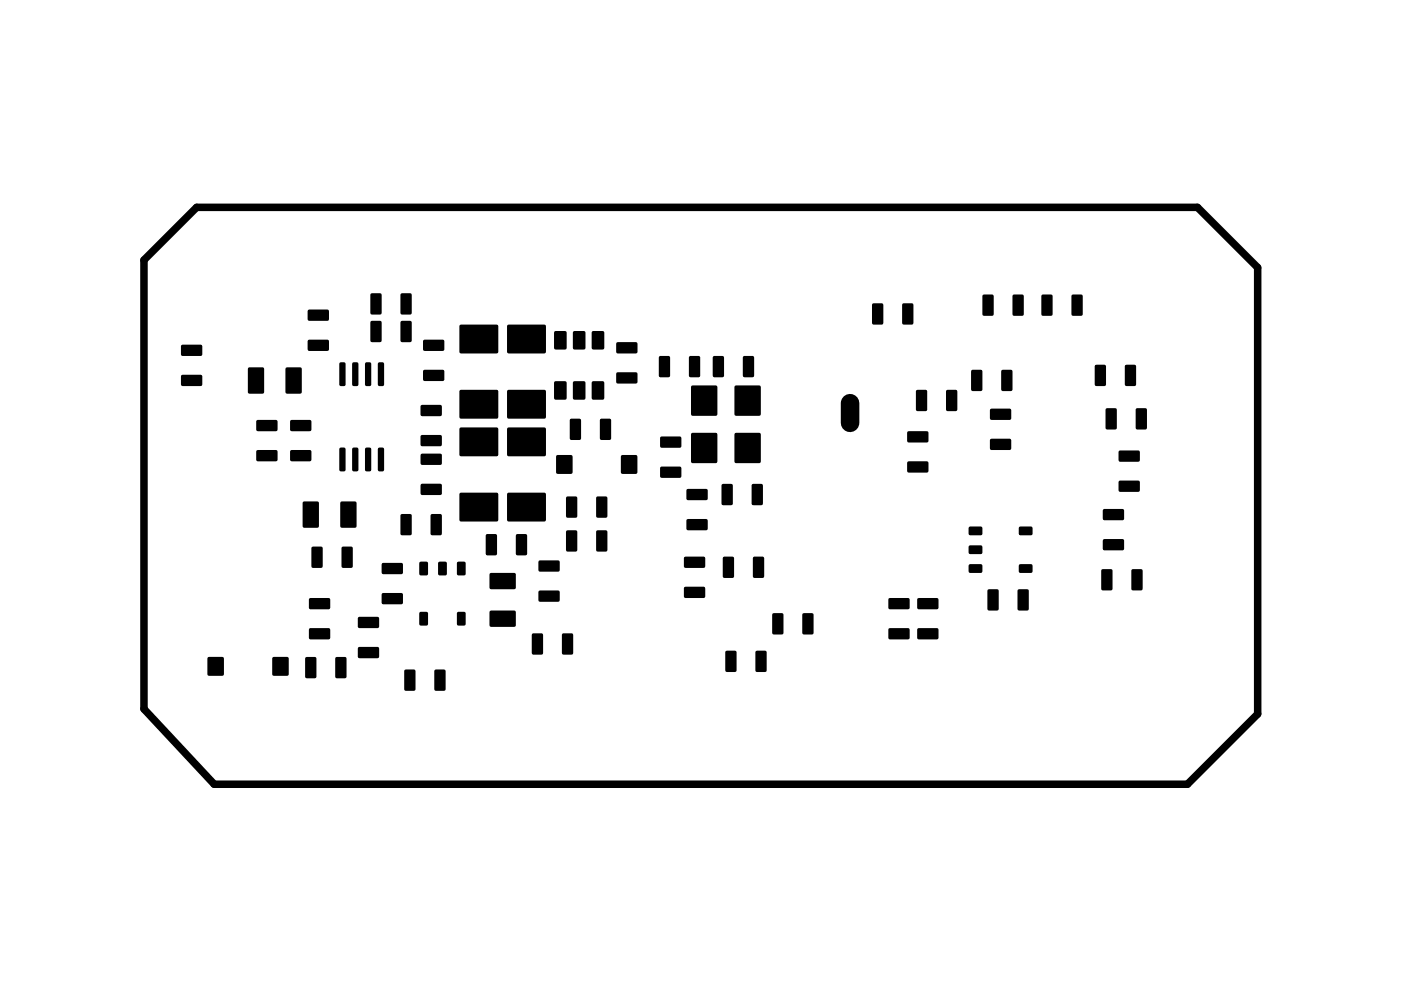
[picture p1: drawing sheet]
<svg xmlns="http://www.w3.org/2000/svg" width="297mm" height="210mm" viewBox="0 0 297 210" stroke-linecap="round" stroke-linejoin="round" font-family="sans-serif">
<path d="M30.5 55.1l11.2-11.1h212.2l12.8 12.7v94.7l-14.9 14.9h-206.4l-14.9-16z" fill="none" stroke="#000" stroke-width="1.6"/>
<g fill="#000">
<path d="M38.7 73.4h3.9v1.8h-3.9zM38.7 79.8h3.9v1.7h-3.9zM52.9 78.2h2.8v5h-2.8zM60.8 78.2h2.9v5h-2.9zM65.5 65.9h3.9v1.8h-3.9zM65.5 72.3h3.9v1.8h-3.9zM72.3 77.1h.7v4.4h-.7zM75 77.1h.7v4.4h-.7zM77.7 77.1h.7v4.4h-.7zM78.8 62.5h1.8v3.9h-1.8zM78.8 68.3h1.8v3.9h-1.8zM80.4 77.1h.7v4.4h-.7z"/>
<path d="M85.2 62.5h1.8v3.9h-1.8zM85.2 68.3h1.8v3.9h-1.8zM90 72.3h3.9v1.8h-3.9zM90 78.7h3.9v1.8h-3.9zM97.7 69.1h7.6v5.5h-7.6zM107.8 69.1h7.6v5.5h-7.6zM117.8 70.5h2v3.3h-2zM121.8 70.5h2v3.3h-2zM125.8 70.5h2v3.3h-2zM131 79.2h3.8v1.8h-3.8zM131 72.9h3.8v1.7h-3.8zM140 75.8h1.8v3.9h-1.8z"/>
<path d="M146.4 75.8h1.7v3.9h-1.7zM151.4 75.8h1.8v3.9h-1.8zM157.8 75.8h1.8v3.9h-1.8zM185.2 64.6h1.8v3.9h-1.8zM191.6 64.6h1.7v3.9h-1.7zM206.2 78.7h1.8v3.9h-1.8zM208.6 62.8h1.8v3.8h-1.8zM212.6 78.7h1.8v3.9h-1.8zM215 62.8h1.7v3.8h-1.7zM221.1 62.8h1.8v3.8h-1.8zM227.5 62.8h1.7v3.8h-1.7zM232.4 77.6h1.8v3.9h-1.8z"/>
<path d="M238.8 77.6h1.8v3.9h-1.8zM54.6 89.3h3.9v1.8h-3.9zM54.6 95.7h3.9v1.8h-3.9zM61.8 89.3h3.9v1.8h-3.9zM61.8 95.7h3.9v1.8h-3.9zM72.3 95.2h.7v4.4h-.7zM75 95.2h.7v4.4h-.7zM77.7 95.2h.7v4.4h-.7zM80.4 95.2h.7v4.4h-.7zM89.5 86.2h3.9v1.7h-3.9zM89.5 92.5h3.9v1.8h-3.9zM89.5 96.5h3.9v1.8h-3.9z"/>
<path d="M97.7 90.9h7.6v5.5h-7.6zM97.7 83h7.6v5.5h-7.6zM107.8 90.9h7.6v5.5h-7.6zM107.8 83h7.6v5.5h-7.6zM117.8 81.1h2v3.3h-2zM118.2 96.8h2.9v3.4h-2.9zM121.1 89.1h1.8v3.9h-1.8zM121.8 81.1h2v3.3h-2zM125.8 81.1h2v3.3h-2zM127.5 89.1h1.8v3.9h-1.8zM132 96.8h2.8v3.4h-2.8zM140.3 92.9h3.9v1.7h-3.9z"/>
<path d="M140.3 99.2h3.9v1.8h-3.9zM146.8 82h5v5.8h-5zM146.8 92.1h5v5.8h-5zM156 92.1h5v5.8h-5zM156 82h5v5.8h-5zM192.6 91.7h3.9v1.8h-3.9zM192.6 98.1h3.9v1.8h-3.9zM194.5 83h1.8v3.9h-1.8zM200.9 83h1.8v3.9h-1.8zM210.2 87h3.9v1.7h-3.9zM210.2 93.3h3.9v1.8h-3.9zM234.7 86.9h1.8v3.9h-1.8z"/>
<path d="M237.5 95.8h3.9v1.8h-3.9zM241.1 86.9h1.8v3.9h-1.8zM64.5 106.6h2.8v5h-2.8zM66.3 116.2h1.8v3.9h-1.8zM72.5 106.6h2.8v5h-2.8zM72.7 116.2h1.8v3.9h-1.8zM81.2 119.7h3.9v1.7h-3.9zM85.2 109.3h1.8v3.9h-1.8zM89.2 119.4h1.2v2.3h-1.2zM89.5 102.9h3.9v1.7h-3.9zM91.6 109.3h1.8v3.9h-1.8zM93.2 119.4h1.2v2.3h-1.2z"/>
<path d="M97.2 119.4h1.2v2.3h-1.2zM97.7 104.8h7.6v5.5h-7.6zM103.3 113.5h1.8v3.9h-1.8zM107.8 104.8h7.6v5.5h-7.6zM109.7 113.5h1.7v3.9h-1.7zM114.5 119.1h3.9v1.8h-3.9zM120.3 112.7h1.8v3.9h-1.8zM120.3 105.6h1.8v3.9h-1.8zM126.7 112.7h1.8v3.9h-1.8zM126.7 105.6h1.8v3.9h-1.8zM145.3 118.3h3.9v1.8h-3.9zM145.8 104h3.9v1.7h-3.9z"/>
<path d="M145.8 110.4h3.9v1.7h-3.9zM153.3 102.9h1.8v3.9h-1.8zM153.6 118.3h1.7v3.9h-1.7zM159.7 102.9h1.7v3.9h-1.7zM159.9 118.3h1.8v3.9h-1.8zM205.7 119.9h2.3v1.3h-2.3zM205.7 111.9h2.3v1.3h-2.3zM205.7 115.9h2.3v1.3h-2.3zM216.3 119.9h2.3v1.3h-2.3zM216.3 111.9h2.3v1.3h-2.3zM234.1 114.6h3.9v1.8h-3.9zM234.1 108.2h3.9v1.8h-3.9z"/>
<path d="M237.5 102.2h3.9v1.8h-3.9zM44.3 139.6h2.9v3.4h-2.9zM58 139.6h2.9v3.4h-2.9zM65 139.6h1.8v3.9h-1.8zM65.8 127.1h3.9v1.8h-3.9zM65.8 133.5h3.9v1.8h-3.9zM71.4 139.6h1.8v3.9h-1.8zM76.2 131.1h3.9v1.8h-3.9zM76.2 137.5h3.9v1.7h-3.9zM81.2 126h3.9v1.8h-3.9zM89.2 130h1.2v2.3h-1.2zM97.2 130h1.2v2.3h-1.2z"/>
<path d="M104.1 129.8h5v2.8h-5zM104.1 121.8h5v2.8h-5zM113.1 134.6h1.7v3.9h-1.7zM114.5 125.5h3.9v1.8h-3.9zM119.4 134.6h1.8v3.9h-1.8zM145.3 124.7h3.9v1.8h-3.9zM154.1 138.3h1.8v3.9h-1.8zM160.5 138.3h1.7v3.9h-1.7zM164 130.3h1.8v3.9h-1.8zM170.4 130.3h1.8v3.9h-1.8zM188.7 133.5h3.8v1.8h-3.8zM188.7 127.1h3.8v1.8h-3.8z"/>
<path d="M194.8 133.5h3.9v1.8h-3.9zM194.8 127.1h3.9v1.8h-3.9zM209.7 125.2h1.7v3.9h-1.7zM216 125.2h1.8v3.9h-1.8zM233.8 121h1.8v3.9h-1.8zM240.2 121h1.7v3.9h-1.7zM86 142.3h1.8v3.9h-1.8zM92.4 142.3h1.8v3.9h-1.8z"/>
</g>
<g fill="none" stroke="#000" stroke-width=".64">
<path d="M38.7 73.4h3.9v1.8h-3.9zM38.7 79.8h3.9v1.7h-3.9zM52.9 78.2h2.8v5h-2.8zM60.8 78.2h2.9v5h-2.9zM65.5 65.9h3.9v1.8h-3.9zM65.5 72.3h3.9v1.8h-3.9zM72.3 77.1h.7v4.4h-.7zM75 77.1h.7v4.4h-.7zM77.7 77.1h.7v4.4h-.7zM78.8 62.5h1.8v3.9h-1.8zM78.8 68.3h1.8v3.9h-1.8zM80.4 77.1h.7v4.4h-.7z"/>
<path d="M85.2 62.5h1.8v3.9h-1.8zM85.2 68.3h1.8v3.9h-1.8zM90 72.3h3.9v1.8h-3.9zM90 78.7h3.9v1.8h-3.9zM97.7 69.1h7.6v5.5h-7.6zM107.8 69.1h7.6v5.5h-7.6zM117.8 70.5h2v3.3h-2zM121.8 70.5h2v3.3h-2zM125.8 70.5h2v3.3h-2zM131 79.2h3.8v1.8h-3.8zM131 72.9h3.8v1.7h-3.8zM140 75.8h1.8v3.9h-1.8z"/>
<path d="M146.4 75.8h1.7v3.9h-1.7zM151.4 75.8h1.8v3.9h-1.8zM157.8 75.8h1.8v3.9h-1.8zM185.2 64.6h1.8v3.9h-1.8zM191.6 64.6h1.7v3.9h-1.7zM206.2 78.7h1.8v3.9h-1.8zM208.6 62.8h1.8v3.8h-1.8zM212.6 78.7h1.8v3.9h-1.8zM215 62.8h1.7v3.8h-1.7zM221.1 62.8h1.8v3.8h-1.8zM227.5 62.8h1.7v3.8h-1.7zM232.4 77.6h1.8v3.9h-1.8z"/>
<path d="M238.8 77.6h1.8v3.9h-1.8zM54.6 89.3h3.9v1.8h-3.9zM54.6 95.7h3.9v1.8h-3.9zM61.8 89.3h3.9v1.8h-3.9zM61.8 95.7h3.9v1.8h-3.9zM72.3 95.2h.7v4.4h-.7zM75 95.2h.7v4.4h-.7zM77.7 95.2h.7v4.4h-.7zM80.4 95.2h.7v4.4h-.7zM89.5 86.2h3.9v1.7h-3.9zM89.5 92.5h3.9v1.8h-3.9zM89.5 96.5h3.9v1.8h-3.9z"/>
<path d="M97.7 90.9h7.6v5.5h-7.6zM97.7 83h7.6v5.5h-7.6zM107.8 90.9h7.6v5.5h-7.6zM107.8 83h7.6v5.5h-7.6zM117.8 81.1h2v3.3h-2zM118.2 96.8h2.9v3.4h-2.9zM121.1 89.1h1.8v3.9h-1.8zM121.8 81.1h2v3.3h-2zM125.8 81.1h2v3.3h-2zM127.5 89.1h1.8v3.9h-1.8zM132 96.8h2.8v3.4h-2.8zM140.3 92.9h3.9v1.7h-3.9z"/>
<path d="M140.3 99.2h3.9v1.8h-3.9zM146.8 82h5v5.8h-5zM146.8 92.1h5v5.8h-5zM156 92.1h5v5.8h-5zM156 82h5v5.8h-5zM192.6 91.7h3.9v1.8h-3.9zM192.6 98.1h3.9v1.8h-3.9zM194.5 83h1.8v3.9h-1.8zM200.9 83h1.8v3.9h-1.8zM210.2 87h3.9v1.7h-3.9zM210.2 93.3h3.9v1.8h-3.9zM234.7 86.9h1.8v3.9h-1.8z"/>
<path d="M237.5 95.8h3.9v1.8h-3.9zM241.1 86.9h1.8v3.9h-1.8zM64.5 106.6h2.8v5h-2.8zM66.3 116.2h1.8v3.9h-1.8zM72.5 106.6h2.8v5h-2.8zM72.7 116.2h1.8v3.9h-1.8zM81.2 119.7h3.9v1.7h-3.9zM85.2 109.3h1.8v3.9h-1.8zM89.2 119.4h1.2v2.3h-1.2zM89.5 102.9h3.9v1.7h-3.9zM91.6 109.3h1.8v3.9h-1.8zM93.2 119.4h1.2v2.3h-1.2z"/>
<path d="M97.2 119.4h1.2v2.3h-1.2zM97.7 104.8h7.6v5.5h-7.6zM103.3 113.5h1.8v3.9h-1.8zM107.8 104.8h7.6v5.5h-7.6zM109.7 113.5h1.7v3.9h-1.7zM114.5 119.1h3.9v1.8h-3.9zM120.3 112.7h1.8v3.9h-1.8zM120.3 105.6h1.8v3.9h-1.8zM126.7 112.7h1.8v3.9h-1.8zM126.7 105.6h1.8v3.9h-1.8zM145.3 118.3h3.9v1.8h-3.9zM145.8 104h3.9v1.7h-3.9z"/>
<path d="M145.8 110.4h3.9v1.7h-3.9zM153.3 102.9h1.8v3.9h-1.8zM153.6 118.3h1.7v3.9h-1.7zM159.7 102.9h1.7v3.9h-1.7zM159.9 118.3h1.8v3.9h-1.8zM205.7 119.9h2.3v1.3h-2.3zM205.7 111.9h2.3v1.3h-2.3zM205.7 115.9h2.3v1.3h-2.3zM216.3 119.9h2.3v1.3h-2.3zM216.3 111.9h2.3v1.3h-2.3zM234.1 114.6h3.9v1.8h-3.9zM234.1 108.2h3.9v1.8h-3.9z"/>
<path d="M237.5 102.2h3.9v1.8h-3.9zM44.3 139.6h2.9v3.4h-2.9zM58 139.6h2.9v3.4h-2.9zM65 139.6h1.8v3.9h-1.8zM65.8 127.1h3.9v1.8h-3.9zM65.8 133.5h3.9v1.8h-3.9zM71.4 139.6h1.8v3.9h-1.8zM76.2 131.1h3.9v1.8h-3.9zM76.2 137.5h3.9v1.7h-3.9zM81.2 126h3.9v1.8h-3.9zM89.2 130h1.2v2.3h-1.2zM97.2 130h1.2v2.3h-1.2z"/>
<path d="M104.1 129.8h5v2.8h-5zM104.1 121.8h5v2.8h-5zM113.1 134.6h1.7v3.9h-1.7zM114.5 125.5h3.9v1.8h-3.9zM119.4 134.6h1.8v3.9h-1.8zM145.3 124.7h3.9v1.8h-3.9zM154.1 138.3h1.8v3.9h-1.8zM160.5 138.3h1.7v3.9h-1.7zM164 130.3h1.8v3.9h-1.8zM170.4 130.3h1.8v3.9h-1.8zM188.7 133.5h3.8v1.8h-3.8zM188.7 127.1h3.8v1.8h-3.8z"/>
<path d="M194.8 133.5h3.9v1.8h-3.9zM194.8 127.1h3.9v1.8h-3.9zM209.7 125.2h1.7v3.9h-1.7zM216 125.2h1.8v3.9h-1.8zM233.8 121h1.8v3.9h-1.8zM240.2 121h1.7v3.9h-1.7zM86 142.3h1.8v3.9h-1.8zM92.4 142.3h1.8v3.9h-1.8z"/>
</g>
<path d="M180.2 85.5v4.2" fill="none" stroke="#000" stroke-width="3.9"/>
</svg>
